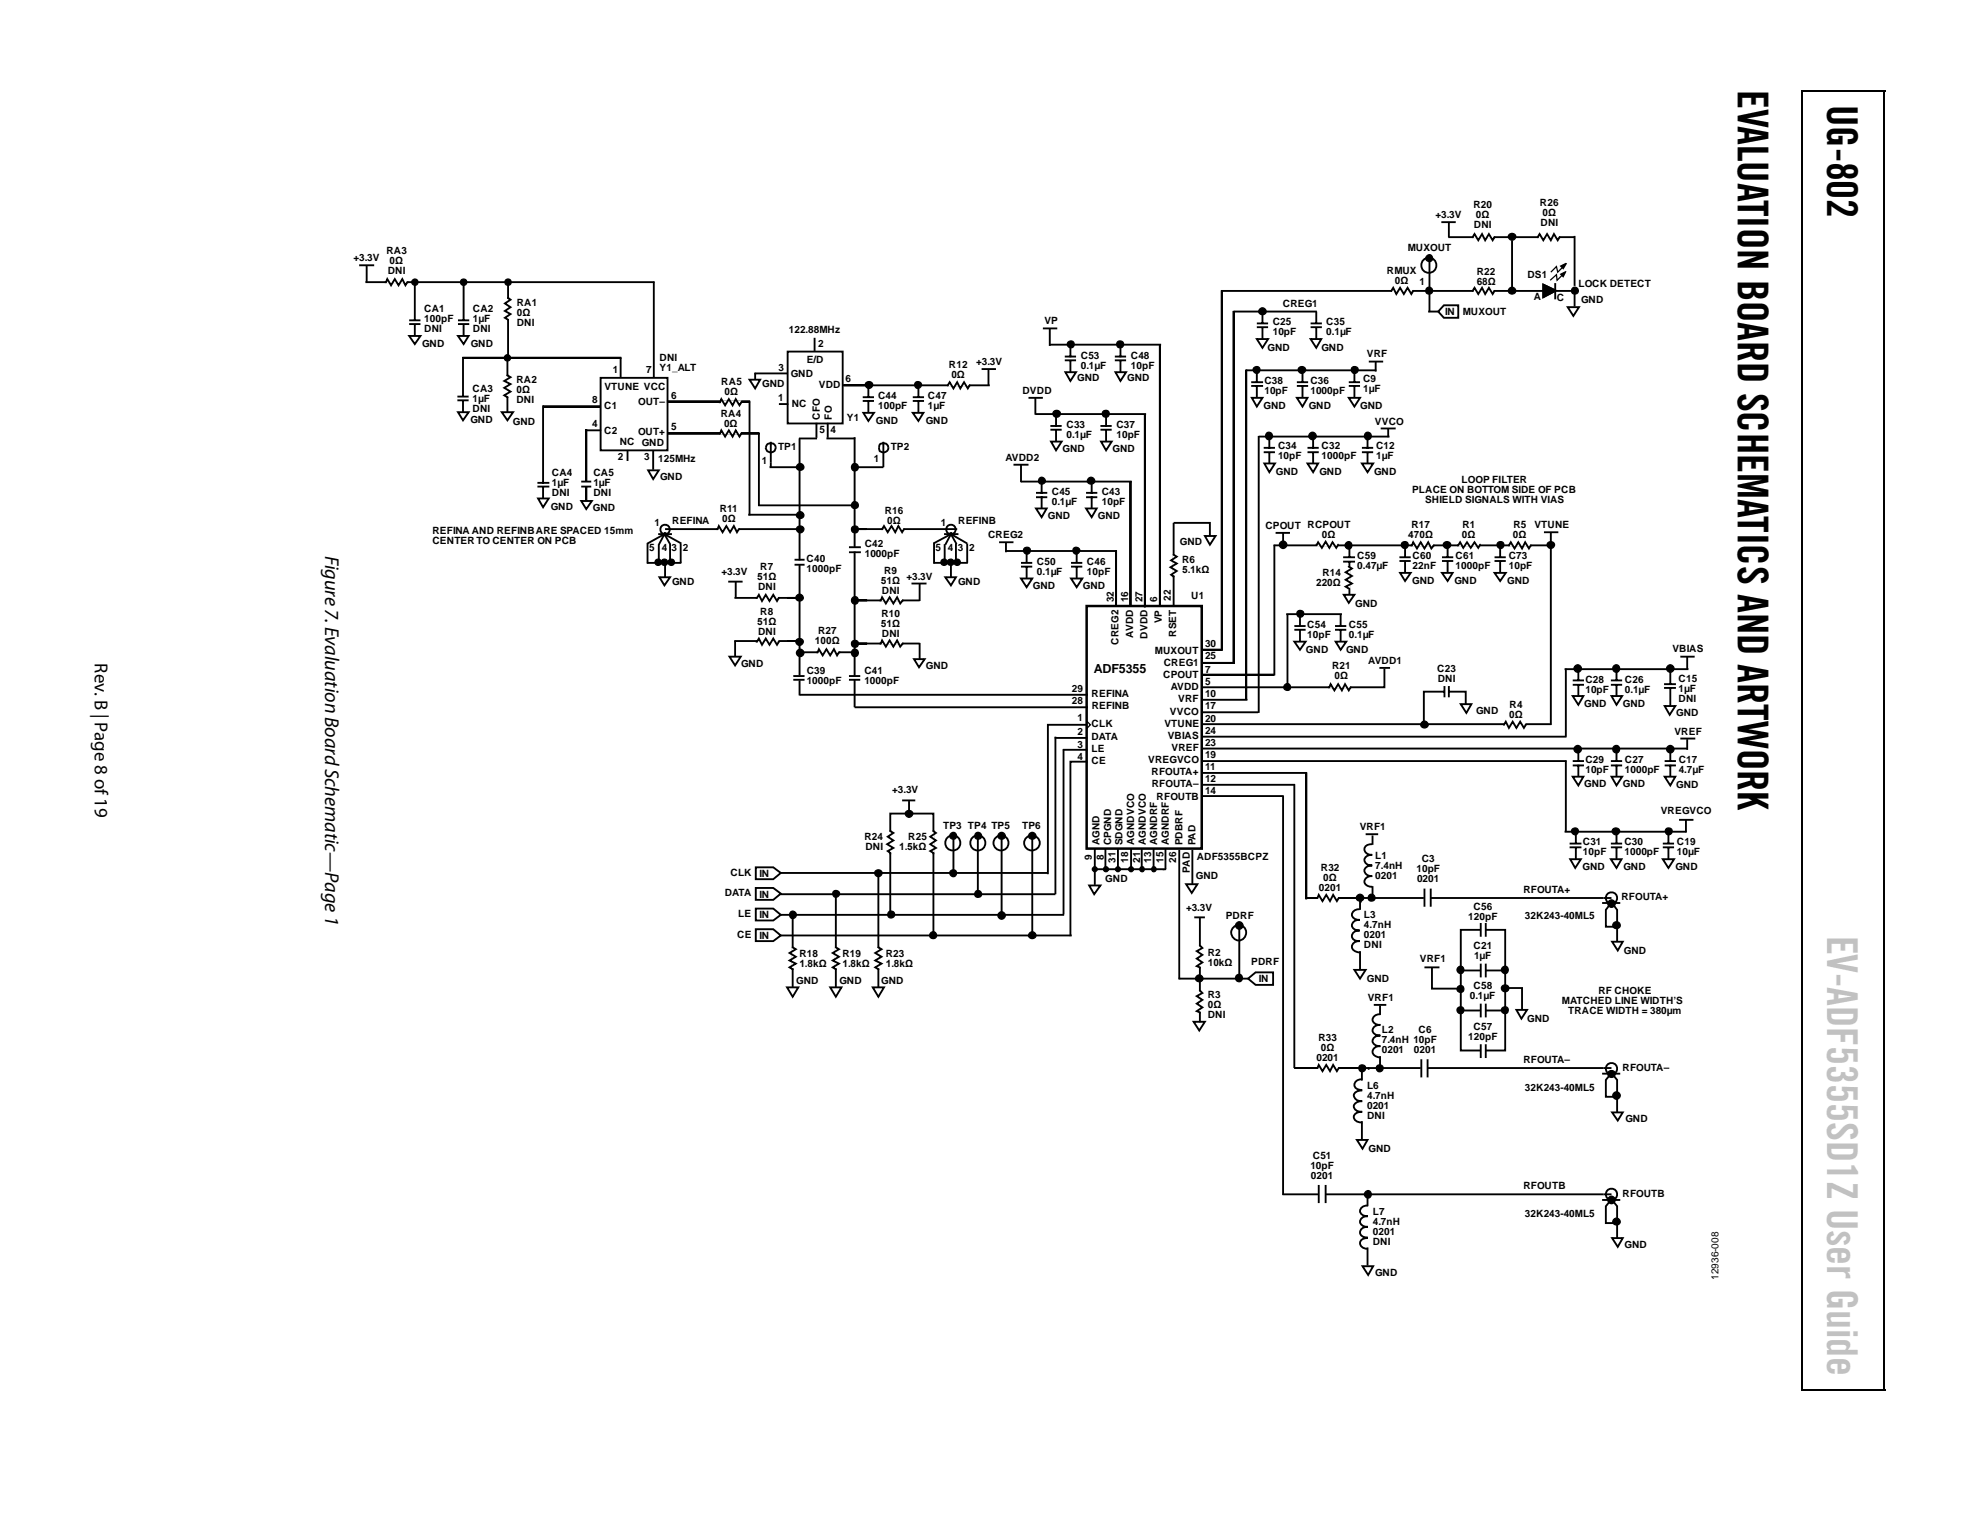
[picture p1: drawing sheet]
<svg xmlns="http://www.w3.org/2000/svg" width="279mm" height="216mm" viewBox="0 0 279 216" stroke-linecap="round" stroke-linejoin="round" font-family="sans-serif">
<defs><g id="words">
<g font-size="6">
<text x="245.8" y="12.7" transform="rotate(90 245.8 12.7)">EVALUATION BOARD SCHEMATICS AND ARTWORK</text>
<text x="258.5" y="14.9" transform="rotate(90 258.5 14.9)">UG-802</text>
</g>
<text font-size="6" fill="#c1c1c1" x="258.5" y="132.4" transform="rotate(90 258.5 132.4)">EV-ADF5355SD1Z User Guide</text>
<text font-size="2.8" x="46" y="78.6" transform="rotate(90 46 78.6)">Figure 7. Evaluation Board Schematic—Page 1</text>
<text font-size="2.7" x="13.4" y="93.9" transform="rotate(90 13.4 93.9)">Rev. B | Page 8 of19</text>
<text font-size="1.8" x="154.7" y="95.2">ADF5355</text>
<g font-size="1.4">
<text x="208.4" y="29.4">R20</text>
<text x="217.9" y="29.2">R26</text>
<text x="54.7" y="36">RA3</text>
<text x="199.1" y="35.6">MUXOUT</text>
<text x="203.1" y="30.9">+3.3V</text>
<text x="208.5" y="32.2">DNI</text>
<text x="208.8" y="30.8">0Ω</text>
<text x="217.9" y="32">DNI</text>
<text x="218.2" y="30.6">0Ω</text>
<text x="50" y="36.9">+3.3V</text>
<text x="54.9" y="38.8">DNI</text>
<text x="55.1" y="37.4">0Ω</text>
<text x="196.2" y="38.8">RMUX</text>
<text x="197.3" y="40.2">0Ω</text>
<text x="200.8" y="40.3">1</text>
<text x="208.9" y="38.9">R22</text>
<text x="208.9" y="40.3">68Ω</text>
<text x="216.1" y="39.4">DS1</text>
<text x="223.3" y="40.5">LOCK DETECT</text>
<text x="60" y="44.1">CA1</text>
<text x="60" y="45.6">100pF</text>
<text x="60" y="47">DNI</text>
<text x="66.9" y="44.1">CA2</text>
<text x="66.9" y="45.6">1µF</text>
<text x="66.9" y="47">DNI</text>
<text x="73.1" y="43.2">RA1</text>
<text x="73.1" y="44.7">0Ω</text>
<text x="73.1" y="46.1">DNI</text>
<text x="111.6" y="47.2">122.88MHz</text>
<text x="147.7" y="45.9">VP</text>
<text x="180.1" y="46">C25</text>
<text x="180.1" y="47.4">10pF</text>
<text x="181.5" y="43.4">CREG1</text>
<text x="187.6" y="46">C35</text>
<text x="187.6" y="47.4">0.1µF</text>
<text x="204.4" y="44.5">IN</text>
<text x="206.9" y="44.6">MUXOUT</text>
<text x="217" y="42.5">A</text>
<text x="220.2" y="42.5">C</text>
<text x="223.7" y="42.9">GND</text>
<text x="59.7" y="49.1">GND</text>
<text x="66.6" y="49.1">GND</text>
<text x="86.7" y="52.8">1</text>
<text x="91.4" y="52.7">7</text>
<text x="93.3" y="51">DNI</text>
<text x="93.3" y="52.5">Y1_ALT</text>
<text x="110.1" y="52.5">3</text>
<text x="111.9" y="53.3">GND</text>
<text x="114.1" y="51.4">E/D</text>
<text x="115.8" y="49">2</text>
<text x="134.2" y="52.1">R12</text>
<text x="134.6" y="53.5">0Ω</text>
<text x="138.1" y="51.7">+3.3V</text>
<text x="152.4" y="53.8">GND</text>
<text x="152.9" y="50.7">C53</text>
<text x="152.9" y="52.1">0.1µF</text>
<text x="159.5" y="53.8">GND</text>
<text x="160" y="50.7">C48</text>
<text x="160" y="52.1">10pF</text>
<text x="179.3" y="49.6">GND</text>
<text x="186.9" y="49.6">GND</text>
<text x="193.4" y="50.5">VRF</text>
<text x="66.6" y="59.8">GND</text>
<text x="66.9" y="55.5">CA3</text>
<text x="66.9" y="56.9">1µF</text>
<text x="66.9" y="58.3">DNI</text>
<text x="73.1" y="54.2">RA2</text>
<text x="73.1" y="55.6">0Ω</text>
<text x="73.1" y="57">DNI</text>
<text x="83.8" y="57.1">8</text>
<text x="85.5" y="57.8">C1</text>
<text x="85.5" y="55.1">VTUNE VCC</text>
<text x="90.3" y="57.3">OUT–</text>
<text x="94.9" y="56.4">6</text>
<text x="102" y="59">RA4</text>
<text x="102" y="54.5">RA5</text>
<text x="102.5" y="55.9">0Ω</text>
<text x="107.8" y="54.8">GND</text>
<text x="110.1" y="56.7">1</text>
<text x="112" y="57.5">NC</text>
<text x="115.8" y="54.9">VDD</text>
<text x="116" y="59.4" transform="rotate(-90 116 59.4)">CFO</text>
<text x="117.7" y="59.4" transform="rotate(-90 117.7 59.4)">FO</text>
<text x="119.6" y="54">6</text>
<text x="119.8" y="59.6">Y1</text>
<text x="123.9" y="60">GND</text>
<text x="124.2" y="56.5">C44</text>
<text x="124.2" y="57.9">100pF</text>
<text x="131" y="60">GND</text>
<text x="131.3" y="56.5">C47</text>
<text x="131.3" y="57.9">1µF</text>
<text x="144.6" y="55.7">DVDD</text>
<text x="178.8" y="57.9">GND</text>
<text x="178.9" y="54.3">C38</text>
<text x="178.9" y="55.8">10pF</text>
<text x="185.1" y="57.9">GND</text>
<text x="185.4" y="54.3">C36</text>
<text x="185.4" y="55.8">1000pF</text>
<text x="192.4" y="57.9">GND</text>
<text x="192.8" y="54.1">C9</text>
<text x="192.8" y="55.5">1µF</text>
<text x="72.6" y="60.1">GND</text>
<text x="83.8" y="60.5">4</text>
<text x="85.5" y="61.3">C2</text>
<text x="87.4" y="65.1">2</text>
<text x="87.7" y="63">NC</text>
<text x="90.3" y="61.6">OUT+</text>
<text x="90.8" y="63.1">GND</text>
<text x="91.1" y="65.1">3</text>
<text x="93.1" y="65.4">125MHz</text>
<text x="95" y="60.8">5</text>
<text x="102.4" y="60.4">0Ω</text>
<text x="107.8" y="65.7">1</text>
<text x="110.1" y="63.7">TP1</text>
<text x="115.9" y="61.3">5</text>
<text x="117.5" y="61.3">4</text>
<text x="123.6" y="65.3">1</text>
<text x="126" y="63.7">TP2</text>
<text x="142.2" y="65.2">AVDD2</text>
<text x="150.3" y="64">GND</text>
<text x="150.9" y="60.5">C33</text>
<text x="150.9" y="62">0.1µF</text>
<text x="157.4" y="64">GND</text>
<text x="157.9" y="60.5">C37</text>
<text x="157.9" y="62">10pF</text>
<text x="180.8" y="63.5">C34</text>
<text x="180.8" y="64.9">10pF</text>
<text x="187" y="63.5">C32</text>
<text x="187" y="64.9">1000pF</text>
<text x="194.5" y="60.1">VVCO</text>
<text x="194.7" y="63.5">C12</text>
<text x="194.7" y="64.9">1µF</text>
<text x="78.1" y="67.4">CA4</text>
<text x="78.1" y="68.8">1µF</text>
<text x="78.1" y="70.2">DNI</text>
<text x="83.9" y="67.4">CA5</text>
<text x="83.9" y="68.8">1µF</text>
<text x="83.9" y="70.2">DNI</text>
<text x="93.4" y="67.9">GND</text>
<text x="148.8" y="70">C45</text>
<text x="148.8" y="71.5">0.1µF</text>
<text x="155.9" y="70">C43</text>
<text x="155.9" y="71.5">10pF</text>
<text x="180.5" y="67.3">GND</text>
<text x="186.7" y="67.3">GND</text>
<text x="194.4" y="67.3">GND</text>
<text x="199.8" y="69.8">PLACE ON BOTTOM SIDE OF PCB</text>
<text x="201.6" y="71.2">SHIELD SIGNALS WITH VIAS</text>
<text x="206.8" y="68.4">LOOP FILTER</text>
<text x="61.2" y="77">CENTERTO CENTER ON PCB</text>
<text x="61.2" y="75.6">REFINA AND REFINBARE SPACED 15mm</text>
<text x="77.9" y="72.2">GND</text>
<text x="83.9" y="72.3">GND</text>
<text x="91.9" y="78">5</text>
<text x="92.6" y="74.4">1</text>
<text x="93.6" y="78">4</text>
<text x="95" y="78">3</text>
<text x="95.1" y="74.1">REFINA</text>
<text x="96.6" y="78">2</text>
<text x="101.9" y="72.4">R11</text>
<text x="102.2" y="73.8">0Ω</text>
<text x="122.3" y="77.4">C42</text>
<text x="125.2" y="72.7">R16</text>
<text x="125.5" y="74.1">0Ω</text>
<text x="132.3" y="78">5</text>
<text x="133.1" y="74.4">1</text>
<text x="134.1" y="78">4</text>
<text x="135.5" y="78">3</text>
<text x="135.6" y="74.1">REFINB</text>
<text x="137.1" y="78">2</text>
<text x="139.8" y="76.1">CREG2</text>
<text x="148.2" y="73.5">GND</text>
<text x="155.3" y="73.5">GND</text>
<text x="166.9" y="77.1">GND</text>
<text x="179" y="74.8">CPOUT RCPOUT</text>
<text x="187" y="76.1">0Ω</text>
<text x="199.2" y="76.1">470Ω</text>
<text x="199.7" y="74.7">R17</text>
<text x="206.8" y="76.1">0Ω</text>
<text x="206.9" y="74.7">R1</text>
<text x="214" y="76.1">0Ω</text>
<text x="214.1" y="74.7">R5</text>
<text x="217.1" y="74.7">VTUNE</text>
<text x="95.1" y="82.8">GND</text>
<text x="102.1" y="81.4">+3.3V</text>
<text x="107.1" y="82.1">51Ω</text>
<text x="107.2" y="83.5">DNI</text>
<text x="107.6" y="80.7">R7</text>
<text x="114.1" y="79.5">C40</text>
<text x="114.1" y="80.9">1000pF</text>
<text x="122.3" y="78.8">1000pF</text>
<text x="124.6" y="82.6">51Ω</text>
<text x="125.1" y="81.2">R9</text>
<text x="128.2" y="82">+3.3V</text>
<text x="135.5" y="82.8">GND</text>
<text x="146.1" y="83.3">GND</text>
<text x="146.7" y="79.9">C50</text>
<text x="146.7" y="81.3">0.1µF</text>
<text x="153.2" y="83.3">GND</text>
<text x="153.8" y="79.9">C46</text>
<text x="153.8" y="81.3">10pF</text>
<text x="167.2" y="79.7">R6</text>
<text x="167.2" y="81.1">5.1kΩ</text>
<text x="186.2" y="82.9">220Ω</text>
<text x="187.1" y="81.5">R14</text>
<text x="192" y="79.2">C59</text>
<text x="192" y="80.6">0.47µF</text>
<text x="199.8" y="82.6">GND</text>
<text x="199.8" y="79.1">C60</text>
<text x="199.8" y="80.5">22nF</text>
<text x="205.8" y="82.6">GND</text>
<text x="205.9" y="79.1">C61</text>
<text x="205.9" y="80.5">1000pF</text>
<text x="213.2" y="82.6">GND</text>
<text x="213.4" y="79.1">C73</text>
<text x="213.4" y="80.5">10pF</text>
<text x="107.1" y="88.4">51Ω</text>
<text x="107.2" y="89.8">DNI</text>
<text x="107.6" y="87">R8</text>
<text x="115.7" y="89.8">R27</text>
<text x="124.6" y="88.8">51Ω</text>
<text x="124.7" y="87.3">R10</text>
<text x="124.8" y="84">DNI</text>
<text x="157.6" y="85.2" transform="rotate(-90 157.6 85.2)">32</text>
<text x="159.6" y="85.2" transform="rotate(-90 159.6 85.2)">16</text>
<text x="161.7" y="85.2" transform="rotate(-90 161.7 85.2)">27</text>
<text x="163.7" y="85.2" transform="rotate(-90 163.7 85.2)">6</text>
<text x="164.4" y="88.2" transform="rotate(-90 164.4 88.2)">VP</text>
<text x="165.6" y="85" transform="rotate(-90 165.6 85)">22</text>
<text x="168.5" y="84.7">U1</text>
<text x="184.9" y="88.8">C54</text>
<text x="190.8" y="88.8">C55</text>
<text x="191.7" y="85.9">GND</text>
<text x="104.8" y="94.4">GND</text>
<text x="114.1" y="95.4">C39</text>
<text x="115.3" y="91.2">100Ω</text>
<text x="122.3" y="95.4">C41</text>
<text x="124.8" y="90.2">DNI</text>
<text x="131" y="94.6">GND</text>
<text x="158.3" y="91.2" transform="rotate(-90 158.3 91.2)">CREG2</text>
<text x="160.3" y="90.2" transform="rotate(-90 160.3 90.2)">AVDD</text>
<text x="162.3" y="90.3" transform="rotate(-90 162.3 90.3)">DVDD</text>
<text x="163.4" y="92.5">MUXOUT</text>
<text x="164.6" y="95.9">CPOUT</text>
<text x="164.6" y="94.2">CREG1</text>
<text x="166.4" y="90.1" transform="rotate(-90 166.4 90.1)">RSET</text>
<text x="170.5" y="93.3">25</text>
<text x="170.5" y="95.2">7</text>
<text x="170.5" y="91.5">30</text>
<text x="184.8" y="92.4">GND</text>
<text x="184.9" y="90.2">10pF</text>
<text x="188.4" y="94.6">R21</text>
<text x="190.4" y="92.4">GND</text>
<text x="190.8" y="90.2">0.1µF</text>
<text x="193.6" y="94">AVDD1</text>
<text x="203.3" y="95.1">C23</text>
<text x="236.6" y="92.3">VBIAS</text>
<text x="114.1" y="96.8">1000pF</text>
<text x="122.3" y="96.8">1000pF</text>
<text x="151.6" y="99.6">28</text>
<text x="151.6" y="97.8">29</text>
<text x="154.4" y="98.6">REFINA</text>
<text x="154.4" y="100.4">REFINB</text>
<text x="165.5" y="101.1">VVCO</text>
<text x="165.6" y="97.7">AVDD</text>
<text x="166.7" y="99.4">VRF</text>
<text x="170.5" y="96.9">5</text>
<text x="170.5" y="100.4">17</text>
<text x="170.5" y="98.7">10</text>
<text x="188.8" y="96">0Ω</text>
<text x="203.4" y="96.5">DNI</text>
<text x="208.8" y="101.1">GND</text>
<text x="213.5" y="101.6">0Ω</text>
<text x="213.6" y="100.2">R4</text>
<text x="224.1" y="100">GND</text>
<text x="224.3" y="96.6">C28</text>
<text x="224.3" y="98">10pF</text>
<text x="229.6" y="100">GND</text>
<text x="229.9" y="96.6">C26</text>
<text x="229.9" y="98">0.1µF</text>
<text x="237.1" y="101.4">GND</text>
<text x="237.5" y="96.5">C15</text>
<text x="237.5" y="97.9">1µF</text>
<text x="237.5" y="99.3">DNI</text>
<text x="152.4" y="105.8">3</text>
<text x="152.4" y="104">2</text>
<text x="152.4" y="102">1</text>
<text x="152.4" y="107.5">4</text>
<text x="154.4" y="102.9">CLK</text>
<text x="154.4" y="106.5">LE</text>
<text x="154.4" y="104.7">DATA</text>
<text x="162.4" y="108">VREGVCO</text>
<text x="164.7" y="102.8">VTUNE</text>
<text x="165.2" y="104.5">VBIAS</text>
<text x="165.7" y="106.3">VREF</text>
<text x="170.5" y="102.2">20</text>
<text x="170.5" y="107.3">19</text>
<text x="170.5" y="105.6">23</text>
<text x="170.5" y="103.8">24</text>
<text x="224.3" y="108">C29</text>
<text x="229.9" y="108">C27</text>
<text x="236.9" y="103.9">VREF</text>
<text x="237.5" y="108">C17</text>
<text x="126.2" y="112.2">+3.3V</text>
<text x="154.4" y="108.1">CE</text>
<text x="162.9" y="109.7">RFOUTA+</text>
<text x="162.9" y="111.4">RFOUTA–</text>
<text x="163.6" y="113.1">RFOUTB</text>
<text x="170.5" y="108.9">11</text>
<text x="170.5" y="112.3">14</text>
<text x="170.5" y="110.6">12</text>
<text x="224.1" y="111.4">GND</text>
<text x="224.3" y="109.4">10pF</text>
<text x="229.6" y="111.4">GND</text>
<text x="229.9" y="109.4">1000pF</text>
<text x="237.1" y="111.4">GND</text>
<text x="237.5" y="109.4">4.7µF</text>
<text x="122.3" y="118.9">R24</text>
<text x="128.5" y="118.8">R25</text>
<text x="133.4" y="117.3">TP3 TP4 TP5</text>
<text x="144.6" y="117.3">TP6</text>
<text x="155.5" y="119.6" transform="rotate(-90 155.5 119.6)">AGND</text>
<text x="157.2" y="119.6" transform="rotate(-90 157.2 119.6)">CPGND</text>
<text x="158.8" y="119.6" transform="rotate(-90 158.8 119.6)">SDGND</text>
<text x="160.4" y="119.6" transform="rotate(-90 160.4 119.6)">AGNDVCO</text>
<text x="162.1" y="119.6" transform="rotate(-90 162.1 119.6)">AGNDVCO</text>
<text x="163.7" y="119.6" transform="rotate(-90 163.7 119.6)">AGNDRF</text>
<text x="165.3" y="119.6" transform="rotate(-90 165.3 119.6)">AGNDRF</text>
<text x="167.3" y="119.6" transform="rotate(-90 167.3 119.6)">PDBRF</text>
<text x="169.1" y="119.6" transform="rotate(-90 169.1 119.6)">PAD</text>
<text x="192.3" y="117.5">VRF1</text>
<text x="223.9" y="119.6">C31</text>
<text x="229.8" y="119.6">C30</text>
<text x="234.9" y="115.1">VREGVCO</text>
<text x="237.2" y="119.6">C19</text>
<text x="103.3" y="123.9">CLK</text>
<text x="107.4" y="124.1">IN</text>
<text x="122.4" y="120.3">DNI</text>
<text x="127.2" y="120.2">1.5kΩ</text>
<text x="154.4" y="121.6" transform="rotate(-90 154.4 121.6)">9</text>
<text x="156.1" y="121.6" transform="rotate(-90 156.1 121.6)">8</text>
<text x="156.4" y="124.8">GND</text>
<text x="157.8" y="122.1" transform="rotate(-90 157.8 122.1)">31</text>
<text x="159.6" y="122.1" transform="rotate(-90 159.6 122.1)">18</text>
<text x="161.3" y="122.1" transform="rotate(-90 161.3 122.1)">21</text>
<text x="162.9" y="122.1" transform="rotate(-90 162.9 122.1)">13</text>
<text x="164.6" y="122.1" transform="rotate(-90 164.6 122.1)">15</text>
<text x="166.4" y="122.1" transform="rotate(-90 166.4 122.1)">26</text>
<text x="168.3" y="123.5" transform="rotate(-90 168.3 123.5)">PAD</text>
<text x="169.2" y="124.3">GND</text>
<text x="169.3" y="121.6">ADF5355BCPZ</text>
<text x="186.9" y="123.2">R32</text>
<text x="187.2" y="124.6">0Ω</text>
<text x="194.6" y="121.6">L1</text>
<text x="194.6" y="123">7.4nH</text>
<text x="194.6" y="124.4">0201</text>
<text x="200.4" y="123.4">10pF</text>
<text x="200.5" y="124.8">0201</text>
<text x="201.1" y="122">C3</text>
<text x="223.9" y="123.1">GND</text>
<text x="223.9" y="121">10pF</text>
<text x="229.7" y="123.1">GND</text>
<text x="229.8" y="121">1000pF</text>
<text x="237" y="123.1">GND</text>
<text x="237.2" y="121">10µF</text>
<text x="102.6" y="126.8">DATA</text>
<text x="104.4" y="129.7">LE</text>
<text x="107.4" y="127">IN</text>
<text x="107.4" y="129.9">IN</text>
<text x="167.8" y="128.9">+3.3V</text>
<text x="173.4" y="130">PDRF</text>
<text x="186.6" y="126">0201</text>
<text x="193" y="129.9">L3</text>
<text x="193" y="131.3">4.7nH</text>
<text x="207.7" y="130.1">120pF</text>
<text x="208.5" y="128.7">C56</text>
<text x="215.5" y="126.4">RFOUTA+</text>
<text x="215.7" y="130">32K243-40ML5</text>
<text x="229.4" y="127.4">RFOUTA+</text>
<text x="104.3" y="132.7">CE</text>
<text x="107.4" y="132.9">IN</text>
<text x="113.1" y="135.4">R18</text>
<text x="113.1" y="136.9">1.8kΩ</text>
<text x="119.2" y="135.4">R19</text>
<text x="119.2" y="136.9">1.8kΩ</text>
<text x="125.3" y="135.4">R23</text>
<text x="125.3" y="136.9">1.8kΩ</text>
<text x="170.9" y="135.2">R2</text>
<text x="170.9" y="136.6">10kΩ</text>
<text x="177" y="136.6">PDRF</text>
<text x="193" y="132.8">0201</text>
<text x="193" y="134.2">DNI</text>
<text x="200.9" y="136.1">VRF1</text>
<text x="208.5" y="134.3">C21</text>
<text x="208.5" y="135.7">1µF</text>
<text x="229.7" y="135">GND</text>
<text x="112.6" y="139.2">GND</text>
<text x="118.7" y="139.2">GND</text>
<text x="124.7" y="139.2">GND</text>
<text x="170.9" y="141.3">R3</text>
<text x="170.9" y="142.7">0Ω</text>
<text x="178.1" y="139">IN</text>
<text x="193.4" y="138.9">GND</text>
<text x="193.5" y="141.6">VRF1</text>
<text x="207.9" y="141.3">0.1µF</text>
<text x="208.5" y="139.9">C58</text>
<text x="220.9" y="142.1">MATCHED LINE WIDTH’S</text>
<text x="221.8" y="143.5">TRACE WIDTH = 380µm</text>
<text x="226.1" y="140.7">RF CHOKE</text>
<text x="170.9" y="144.1">DNI</text>
<text x="186.5" y="147.3">R33</text>
<text x="186.8" y="148.7">0Ω</text>
<text x="195.5" y="146.1">L2</text>
<text x="195.5" y="147.5">7.4nH 10pF</text>
<text x="195.5" y="148.9">0201</text>
<text x="200" y="149">0201</text>
<text x="200.7" y="146.2">C6</text>
<text x="207.7" y="147.1">120pF</text>
<text x="208.5" y="145.7">C57</text>
<text x="216.1" y="144.6">GND</text>
<text x="186.2" y="150.1">0201</text>
<text x="193.4" y="154">L6</text>
<text x="193.4" y="155.4">4.7nH</text>
<text x="215.5" y="150.4">RFOUTA–</text>
<text x="215.7" y="154.3">32K243-40ML5</text>
<text x="229.5" y="151.5">RFOUTA–</text>
<text x="193.4" y="156.9">0201</text>
<text x="193.4" y="158.3">DNI</text>
<text x="229.9" y="158.7">GND</text>
<text x="185.4" y="165.4">10pF</text>
<text x="185.4" y="166.8">0201</text>
<text x="185.7" y="164">C51</text>
<text x="193.6" y="163">GND</text>
<text x="194.2" y="171.9">L7</text>
<text x="194.2" y="173.3">4.7nH</text>
<text x="215.5" y="168.3">RFOUTB</text>
<text x="215.7" y="172.1">32K243-40ML5</text>
<text x="229.5" y="169.3">RFOUTB</text>
<text x="194.2" y="174.7">0201</text>
<text x="194.2" y="176.1">DNI</text>
<text x="229.8" y="176.6">GND</text>
<text x="194.5" y="180.5">GND</text>
<text x="243.1" y="181.1" transform="rotate(-90 243.1 181.1)">12936-008</text>
</g>
</g></defs>
<g fill="#000">
<path d="M254.8 12.7h.2v.3h-.2zM265.7 12.7h1v.3h-1zM266.4 12.7h.3v.3h-.3zM71.7 50.6l.1-.1 .1 .2-.1 .1zM109 62.6v.1zM113 66l.1-.1 .1 .2-.1 .1zM113 72.8l.1-.1 .1 .2-.1 .1zM113 74.8h.1l.1 .2h-.1zM120.8 66l.1-.1 .1 .2-.1 .1zM120.8 71.5l.1-.1 .1 .1-.1 .1zM120.8 74.8h.1l.1 .2h-.1zM125 62.6v.1z"/>
<path d="M254.8 126.2h.2v.3h-.2zM266.4 126.5h.3v.2h-.3zM254.8 196.6h.2v.2h-.2zM265.7 196.6h1v.2h-1zM266.4 196.6h.3v.2h-.3z"/>
</g>
<path d="M254.9 13v183.6M255 12.8h10.7M266.6 13v113.5M266.6 126.7v69.9M255 196.7h10.7" fill="none" stroke="#000" stroke-width=".25"/>
<g fill="none" stroke="#000" stroke-width=".27">
<path d="M51.7 39.9h40.9zM71.9 39.7v10.9zM92.5 39.8v13.6zM65.4 50.6h22.5zM71.8 50.6v7.7zM76.8 57.5h8.2zM87.8 50.6v2.9zM94.4 56.8h11.7zM106 56.8v16.1zM106.7 52.8h4.7zM106.8 52.7v1zM110.2 57.2h1.3z"/>
<path d="M115.2 47.8v1.8zM115.5 59.8v2.1zM117.1 59.8v2.1zM162 58.6v27.3zM82.2 68.8h1.4zM82.2 68.1h1.4zM82.8 60.9h2.3zM82.9 68.8v2zM82.9 60.7v7.4zM88.8 63.8v1.4zM92.4 63.8v2.7zM94.1 74.9h19z"/>
<path d="M94.4 61.3h13zM105.9 72.8h7.2zM107.3 71.5h13.6zM107.4 61.3v10.3zM108.5 62.9a.7 .7 0 0 1 1.1 0 .7 .7 0 0 1-.2 1.1 .7 .7 0 0 1-1-.4l-.1-.2zM108.9 66.1h4.2zM109 65.4v.7zM109 62.7v2.7zM112.4 79.9h1.4zM112.4 79.2h1.4zM113 62h2.6zM113.1 62v4.1z"/>
<path d="M113.1 66.1v13.2zM113.1 79.8v15.8zM116.9 62h4.1zM120.1 78.1h1.7zM120.1 77.4h1.7zM120.9 78v17.6zM120.9 66.1h4.1zM120.9 61.9v15.6zM122.6 74.9h-1.7h14.5M124.4 62.9a.7 .7 0 0 1 1.1 0 .7 .7 0 0 1 0 1 .7 .7 0 0 1-1.1-.1v-.4zM125 62.7v3.4zM132.1 76.9l2.4-1.3z"/>
<path d="M132.1 79.6h4.8zM132.1 76.8v2.9zM133.6 75.6h2zM133.6 77v2.6zM134.4 75.5l.1-.1 .1 .3h-.1zM134.5 75.6l-.8 1.5zM134.5 75.6l2.3 1.3zM134.5 75.6l.8 1.4zM134.5 79.5v2.2zM135.2 76.9v2.7zM136.8 76.9v2.7zM157.9 77.9v7.8z"/>
<path d="M159.9 68v17.8zM166 74v11.8zM180.3 77.1v18.5zM113.1 96.3v2.1zM113.1 98.3h40.8zM113.4 92.3h7.7zM120.9 96.2v3.9zM170.1 93.8h4.6zM170.1 91.9h2.8zM170.1 99h6.4zM170.1 95.5h10.2zM120.9 100.1h33z"/>
<path d="M127.6 113.2h1.9zM128.6 113.3v1.8zM170 112.6h11.6zM170 109.4h14.9zM170.1 100.8h7.9zM170.2 111h13zM109.9 126.5h39.4zM109.9 129.4h40.6zM110 123.5h38.2zM110 132.4h41.6zM112.1 129.4v10.4M118.2 126.9v12.9"/>
<path d="M124.3 123.8v16M125.9 129.4v-14.3h6.2v17.2M206.7 131.6h6.2v17h-6.2zM206.7 137.3h6.1M206.7 143h6.1"/>
<circle cx="134.5" cy="74.9" r=".67"/>
</g>
<path d="M71.7 50.6l.1-.1 .1 .2-.1 .1zM109 62.7v.3zM109 62.6v.1zM113 66l.1-.1 .1 .2-.1 .1zM113 72.8l.1-.1 .1 .2-.1 .1zM113 74.8h.1l.1 .2h-.1zM120.8 66l.1-.1 .1 .2-.1 .1zM120.8 71.5l.1-.1 .1 .1-.1 .1zM120.8 74.8h.1l.1 .2h-.1zM125 62.7v.3zM125 62.6v.1zM166 80.2v1.3z" fill="none" stroke="#000" stroke-width=".18"/>
<path d="M111.3 139.7h1.6l-.8 1.3z" fill="#fff"/>
<path d="M111.3 139.7h1.6l-.8 1.3z" fill="none" stroke="#000" stroke-width=".27"/>
<g fill="#000">
<circle cx="128.6" cy="115.1" r=".51"/>
<circle cx="112.2" cy="129.4" r=".52"/>
<circle cx="118.3" cy="126.5" r=".5"/>
<circle cx="124.3" cy="123.5" r=".51"/>
<circle cx="126.1" cy="129.4" r=".5"/>
<circle cx="132" cy="132.3" r=".49"/>
<circle cx="146.1" cy="132.3" r=".51"/>
</g>
<g fill="none" stroke="#000" stroke-width=".18">
<circle cx="128.6" cy="115.1" r=".51"/>
<circle cx="112.2" cy="129.4" r=".52"/>
<circle cx="118.3" cy="126.5" r=".5"/>
<circle cx="124.3" cy="123.5" r=".51"/>
<circle cx="126.1" cy="129.4" r=".5"/>
<circle cx="132" cy="132.3" r=".49"/>
<circle cx="146.1" cy="132.3" r=".51"/>
</g>
<circle cx="146" cy="119.3" r="1.09" fill="#fff"/>
<g fill="none" stroke="#000" stroke-width=".27">
<path d="M146 118.1v14.3"/>
<circle cx="146" cy="119.3" r="1.09"/>
</g>
<circle cx="141.6" cy="119.3" r="1.06" fill="#fff"/>
<g fill="none" stroke="#000" stroke-width=".27">
<path d="M141.7 118.1v11.4"/>
<circle cx="141.6" cy="119.3" r="1.06"/>
</g>
<circle cx="138.3" cy="119.3" r="1.07" fill="#fff"/>
<g fill="none" stroke="#000" stroke-width=".27">
<path d="M138.3 118.1v8.3"/>
<circle cx="138.3" cy="119.3" r="1.07"/>
</g>
<circle cx="134.8" cy="119.3" r="1.07" fill="#fff"/>
<g fill="none" stroke="#000" stroke-width=".27">
<path d="M134.9 118.1v5.3"/>
<circle cx="134.8" cy="119.3" r="1.07"/>
</g>
<g fill="#000">
<circle cx="134.8" cy="118.3" r=".48"/>
<circle cx="138.4" cy="118.3" r=".5"/>
<circle cx="141.7" cy="118.3" r=".51"/>
<circle cx="146.1" cy="118.3" r=".51"/>
<circle cx="134.8" cy="123.5" r=".48"/>
<circle cx="138.4" cy="126.5" r=".5"/>
<circle cx="141.7" cy="129.5" r=".52"/>
</g>
<g fill="none" stroke="#000" stroke-width=".18">
<circle cx="134.8" cy="118.3" r=".48"/>
<circle cx="138.4" cy="118.3" r=".5"/>
<circle cx="141.7" cy="118.3" r=".51"/>
<circle cx="146.1" cy="118.3" r=".51"/>
<circle cx="134.8" cy="123.5" r=".48"/>
<circle cx="138.4" cy="126.5" r=".5"/>
<circle cx="141.7" cy="129.5" r=".52"/>
</g>
<path d="M131.8 117.6l.4 .2v2.9l-.4-.2z" fill="#fff"/>
<path d="M132 117.5l.4 .3-.8 .6 .8 .5-.8 .5 .8 .6-.8 .4 .4 .3v.2" fill="none" stroke="#000" stroke-width=".27"/>
<path d="M125.8 117.6l.4 .2v2.9l-.4-.2z" fill="#fff"/>
<path d="M125.9 117.5l.5 .3-.8 .6 .8 .5-.9 .5 .9 .6-.8 .4 .3 .3v.2" fill="none" stroke="#000" stroke-width=".27"/>
<path d="M112 134l.4 .3v2.7h-.4z" fill="#fff"/>
<path d="M112.1 133.9l.5 .4-.9 .5 .9 .6-.9 .5 .9 .4-.9 .6 .4 .3" fill="none" stroke="#000" stroke-width=".27"/>
<path d="M118.1 134l.4 .3v2.7h-.4z" fill="#fff"/>
<path d="M118.2 133.9l.5 .4-.9 .5 .9 .6-.9 .5 .9 .4-.9 .6 .4 .3" fill="none" stroke="#000" stroke-width=".27"/>
<path d="M124 134l.5 .3v2.7h-.5z" fill="#fff"/>
<path d="M124.3 133.9l.4 .4-.9 .5 .9 .6-.9 .5 .9 .4-.9 .6 .5 .3" fill="none" stroke="#000" stroke-width=".27"/>
<path d="M117.4 139.7h1.6l-.8 1.3z" fill="#fff"/>
<path d="M117.4 139.7h1.6l-.8 1.3z" fill="none" stroke="#000" stroke-width=".27"/>
<path d="M123.5 139.7h1.6l-.8 1.3z" fill="#fff"/>
<path d="M123.5 139.7h1.6l-.8 1.3z" fill="none" stroke="#000" stroke-width=".27"/>
<path d="M106.9 131.5h2.5l1.1 .9-1.1 .7h-2.5z" fill-rule="evenodd" fill="#fff"/>
<path d="M106.9 131.5h2.5l1.1 .9-1.1 .7h-2.5z" fill="none" stroke="#000" stroke-width=".27"/>
<path d="M106.9 128.5h2.5l1.1 .9-1.1 .8h-2.5z" fill-rule="evenodd" fill="#fff"/>
<path d="M106.9 128.5h2.5l1.1 .9-1.1 .8h-2.5z" fill="none" stroke="#000" stroke-width=".27"/>
<path d="M106.9 125.6h2.5l1.1 .8-1.1 .9h-2.5z" fill-rule="evenodd" fill="#fff"/>
<path d="M106.9 125.6h2.5l1.1 .8-1.1 .9h-2.5z" fill="none" stroke="#000" stroke-width=".27"/>
<path d="M106.9 122.7h2.5l1.1 .8-1.1 .9h-2.5z" fill-rule="evenodd" fill="#fff"/>
<path d="M106.9 122.7h2.5l1.1 .8-1.1 .9h-2.5z" fill="none" stroke="#000" stroke-width=".27"/>
<path d="M176.6 138.5l1-.9h2.5v1.7h-2.5z" fill-rule="evenodd" fill="#fff"/>
<g fill="none" stroke="#000" stroke-width=".27">
<path d="M203.9 31.4h2zM204.9 33.6h17.9M205 31.4v2.2zM213.9 34.1v7.1zM222.8 33.4v7.1zM147.5 46.5h2.1zM148.5 46.5v2.4zM164.1 48.7v37zM172.8 41.2h49.9zM172.8 41.1v50.9zM174.5 44v49.7zM174.5 44.1h11.8z"/>
<path d="M176.3 52.3v46.7zM222.8 41.1v2.3zM178.1 61.7v39.2zM149.2 104.4h4.6M149.3 104.2v22.3M150.4 106.1h3.4M150.5 106v23.3M153.7 102.5h-5.5v21.2M153.8 107.8h-2.4v24.6M176.6 138.5l1-.9h2.5v1.7h-2.5z"/>
</g>
<path d="M213.8 41.1l.1-.1 .1 .2h-.1zM222.6 41.1l.2-.1v.2z" fill="#000"/>
<path d="M213.8 41.1l.1-.1 .1 .2h-.1zM222.6 41.1l.2-.1v.2z" fill="none" stroke="#000" stroke-width=".14"/>
<circle cx="202.1" cy="37.5" r="1.07" fill="#fff"/>
<g fill="none" stroke="#000" stroke-width=".27">
<path d="M202.2 36.4v7.8"/>
<circle cx="202.1" cy="37.5" r="1.07"/>
</g>
<circle cx="202.2" cy="36.5" r=".48" fill="#000"/>
<circle cx="202.2" cy="36.5" r=".48" fill="none" stroke="#000" stroke-width=".18"/>
<path d="M221.8 43.5h1.6l-.8 1.2z" fill="#fff"/>
<path d="M221.8 43.5h1.6l-.8 1.2z" fill="none" stroke="#000" stroke-width=".27"/>
<path d="M204.3 43.2h2v1.8h-2l-.8-.9z" fill-rule="evenodd" fill="#fff"/>
<path d="M204.3 43.2h2v1.8h-2l-.8-.9zM218.3 40.3l1.7 .8v.1l-1.7 .8zM220 40.2v2" fill="none" stroke="#000" stroke-width=".27"/>
<g fill="#000">
<path d="M220.6 38.8l.9-.5 .1 .1-.4 .9zM220.6 37.6l.9-.4 .2 .1-.5 .9z"/>
<circle cx="213.9" cy="33.5" r=".51"/>
<circle cx="158.5" cy="48.7" r=".5"/>
<circle cx="177.8" cy="52.3" r=".48"/>
<circle cx="178.6" cy="44" r=".51"/>
<circle cx="184.2" cy="52.3" r=".51"/>
<circle cx="191.6" cy="52.3" r=".5"/>
<circle cx="202.2" cy="41.1" r=".5"/>
<circle cx="213.9" cy="41.1" r=".51"/>
<circle cx="222.8" cy="41.1" r=".5"/>
<circle cx="179.5" cy="61.7" r=".52"/>
<circle cx="185.7" cy="61.7" r=".52"/>
<circle cx="193.5" cy="61.7" r=".52"/>
</g>
<g fill="none" stroke="#000" stroke-width=".18">
<path d="M221 38.9l-.7 .8-.1-.8-.9 .8M221.1 37.8l-.7 .7-.2-.8-.8 .8"/>
<circle cx="213.9" cy="33.5" r=".51"/>
<circle cx="158.5" cy="48.7" r=".5"/>
<circle cx="177.8" cy="52.3" r=".48"/>
<circle cx="178.6" cy="44" r=".51"/>
<circle cx="184.2" cy="52.3" r=".51"/>
<circle cx="191.6" cy="52.3" r=".5"/>
<circle cx="202.2" cy="41.1" r=".5"/>
<circle cx="213.9" cy="41.1" r=".51"/>
<circle cx="222.8" cy="41.1" r=".5"/>
<circle cx="179.5" cy="61.7" r=".52"/>
<circle cx="185.7" cy="61.7" r=".52"/>
<circle cx="193.5" cy="61.7" r=".52"/>
</g>
<path d="M218.3 40.3l1.7 .8v.1l-1.7 .8z" fill-rule="evenodd" fill="#000"/>
<path d="M217.8 33.3h2.8l-.1 .4h-2.9z" fill="#fff"/>
<path d="M217.4 33.6l.4-.5 .5 .9 .6-.9 .5 .9 .4-.9 .6 .9 .3-.4" fill="none" stroke="#000" stroke-width=".27"/>
<path d="M208.6 33.3h2.8l-.2 .4h-2.8z" fill="#fff"/>
<path d="M208.2 33.6l.4-.5 .5 .9 .6-.9 .4 .9 .5-.9 .6 .9 .3-.4" fill="none" stroke="#000" stroke-width=".27"/>
<path d="M208.6 40.9h2.8l-.2 .4h-2.8z" fill="#fff"/>
<path d="M208.2 41.2l.4-.5 .5 .9 .6-.9 .4 .9 .5-.9 .6 .9 .3-.4" fill="none" stroke="#000" stroke-width=".27"/>
<path d="M197 40.9h2.9l-.2 .4h-2.8z" fill="#fff"/>
<path d="M196.7 41.2l.4-.5 .4 .9 .6-.9 .5 .9 .5-.9 .6 .9 .3-.4" fill="none" stroke="#000" stroke-width=".27"/>
<path d="M202 44.1h1.6z" fill="#fff"/>
<path d="M185.4 46.3h1.6M185.4 45.8h1.6M186.2 44.1v1.7M186.2 46.3v1.7M202 44.1h1.6" fill="none" stroke="#000" stroke-width=".27"/>
<path d="M185.4 48h1.5l-.7 1.2z" fill="#fff"/>
<path d="M177.8 46.3h1.6M177.8 45.8h1.6M178.6 44.1v1.7M178.6 46.3v1.7M185.4 48h1.5l-.7 1.2z" fill="none" stroke="#000" stroke-width=".27"/>
<path d="M177.8 48h1.6l-.8 1.2z" fill="#fff"/>
<path d="M157.7 51h1.6M157.7 50.4h1.6M158.5 48.9v1.6M158.5 51v1.7M177.8 48h1.6l-.8 1.2z" fill="none" stroke="#000" stroke-width=".27"/>
<path d="M157.8 52.7h1.5l-.8 1.2z" fill="#fff"/>
<path d="M157.8 52.7h1.5l-.8 1.2zM190.8 54.6h1.6M190.8 54.1h1.6M191.6 52.5v1.6M191.6 54.6v1.7" fill="none" stroke="#000" stroke-width=".27"/>
<path d="M190.8 56.3h1.6l-.8 1.2z" fill="#fff"/>
<path d="M183.5 54.6h1.6M183.5 54.1h1.6M184.3 52.5v1.6M184.3 54.6v1.7M190.8 56.3h1.6l-.8 1.2z" fill="none" stroke="#000" stroke-width=".27"/>
<path d="M183.5 56.3h1.5l-.7 1.2z" fill="#fff"/>
<path d="M177 54.6h1.7M177 54.1h1.7M177.8 52.5v1.6M177.8 54.6v1.7M183.5 56.3h1.5l-.7 1.2z" fill="none" stroke="#000" stroke-width=".27"/>
<path d="M177.1 56.3h1.5l-.8 1.2z" fill="#fff"/>
<path d="M177.1 56.3h1.5l-.8 1.2zM192.7 64h1.6M192.7 63.4h1.6M193.5 61.8v1.6M193.5 64v1.6" fill="none" stroke="#000" stroke-width=".27"/>
<path d="M192.7 65.6h1.6l-.8 1.2z" fill="#fff"/>
<path d="M185 64h1.6M185 63.4h1.6M185.8 61.8v1.6M185.8 64v1.6M192.7 65.6h1.6l-.8 1.2z" fill="none" stroke="#000" stroke-width=".27"/>
<path d="M185 65.6h1.5l-.7 1.2z" fill="#fff"/>
<path d="M185 65.6h1.5l-.7 1.2z" fill="none" stroke="#000" stroke-width=".27"/>
<path d="M170.5 75.8h1.5l-.8 1.3z" fill="#fff"/>
<path d="M170.5 75.8h1.5l-.8 1.3zM178.8 64h1.6M178.8 63.4h1.6M179.6 61.8v1.6M179.6 64v1.6" fill="none" stroke="#000" stroke-width=".27"/>
<path d="M178.9 65.6h1.5l-.8 1.2z" fill="#fff"/>
<path d="M148.5 48.8h15.8zM150.6 51h1.6M150.6 50.4h1.6M151.4 48.9v1.6M151.4 51v1.7M178.9 65.6h1.5l-.8 1.2z" fill="none" stroke="#000" stroke-width=".27"/>
<circle cx="151.5" cy="48.7" r=".48" fill="#000"/>
<circle cx="151.5" cy="48.7" r=".48" fill="none" stroke="#000" stroke-width=".18"/>
<path d="M150.7 52.7h1.5l-.8 1.2z" fill="#fff"/>
<path d="M50.8 37.5h2.1zM51.9 37.5v2.4zM64.7 56.6h1.6M64.7 56.1h1.6M65.5 50.7v5.4M65.5 56.6v1.7M150.7 52.7h1.5l-.8 1.2z" fill="none" stroke="#000" stroke-width=".27"/>
<path d="M64.8 58.3h1.5l-.8 1.2z" fill="#fff"/>
<path d="M64.8 58.3h1.5l-.8 1.2z" fill="none" stroke="#000" stroke-width=".27"/>
<path d="M71 58.3h1.6l-.8 1.2z" fill="#fff"/>
<path d="M71 58.3h1.6l-.8 1.2zM76.8 57.3v11.1M76 68.8h1.7M76 68.3h1.7M76.8 68.8v1.7" fill="none" stroke="#000" stroke-width=".27"/>
<path d="M76.1 70.5h1.5l-.8 1.3z" fill="#fff"/>
<path d="M122 56.7h1.6M122 56.2h1.6M122.8 54.5v1.7M122.8 56.7v1.7M138.9 52.2h2zM139.8 52.2v2.4zM76.1 70.5h1.5l-.8 1.3z" fill="none" stroke="#000" stroke-width=".27"/>
<g fill="#000">
<circle cx="122.9" cy="54.5" r=".51"/>
<circle cx="113.2" cy="72.9" r=".51"/>
<circle cx="113.2" cy="74.9" r=".51"/>
<circle cx="113.2" cy="66.1" r=".51"/>
<circle cx="120.9" cy="71.5" r=".49"/>
<circle cx="121" cy="74.9" r=".5"/>
<circle cx="121" cy="66.1" r=".51"/>
<circle cx="113.1" cy="84.6" r=".51"/>
<circle cx="113.1" cy="90.8" r=".51"/>
<circle cx="113.2" cy="92.4" r=".52"/>
<circle cx="121" cy="91.1" r=".5"/>
<circle cx="121" cy="92.4" r=".51"/>
<circle cx="121" cy="84.9" r=".52"/>
</g>
<g fill="none" stroke="#000" stroke-width=".18">
<circle cx="122.9" cy="54.5" r=".51"/>
<circle cx="113.2" cy="72.9" r=".51"/>
<circle cx="113.2" cy="74.9" r=".51"/>
<circle cx="113.2" cy="66.1" r=".51"/>
<circle cx="120.9" cy="71.5" r=".49"/>
<circle cx="121" cy="74.9" r=".5"/>
<circle cx="121" cy="66.1" r=".51"/>
<circle cx="113.1" cy="84.6" r=".51"/>
<circle cx="113.1" cy="90.8" r=".51"/>
<circle cx="113.2" cy="92.4" r=".52"/>
<circle cx="121" cy="91.1" r=".5"/>
<circle cx="121" cy="92.4" r=".51"/>
<circle cx="121" cy="84.9" r=".52"/>
</g>
<path d="M122.1 58.4h1.5l-.8 1.2z" fill="#fff"/>
<path d="M122.1 58.4h1.5l-.8 1.2z" fill="none" stroke="#000" stroke-width=".27"/>
<path d="M106 53.7h1.5l-.7 1.3z" fill="#fff"/>
<path d="M106 53.7h1.5l-.7 1.3z" fill="none" stroke="#000" stroke-width=".27"/>
<path d="M91.7 66.5h1.5l-.8 1.3z" fill="#fff"/>
<path d="M91.7 66.5h1.5l-.8 1.3z" fill="none" stroke="#000" stroke-width=".27"/>
<path d="M82.2 70.9h1.5l-.8 1.1z" fill="#fff"/>
<path d="M123.3 54.5h-4h20.7M129.1 56.7h1.6M129.1 56.2h1.6M129.9 54.5v1.7M129.9 56.7v1.7M82.2 70.9h1.5l-.8 1.1z" fill="none" stroke="#000" stroke-width=".27"/>
<circle cx="129.9" cy="54.5" r=".48" fill="#000"/>
<circle cx="129.9" cy="54.5" r=".48" fill="none" stroke="#000" stroke-width=".18"/>
<path d="M129.1 58.4h1.5l-.7 1.2z" fill="#fff"/>
<path d="M129.1 58.4h1.5l-.7 1.2zM145.5 56.3h2zM146.5 56.3v2.4zM156.5 58.7v1.7M155.7 60.8h1.6M155.7 60.3h1.6M156.5 60.8v1.7" fill="none" stroke="#000" stroke-width=".27"/>
<circle cx="156.4" cy="58.5" r=".49" fill="#000"/>
<circle cx="156.4" cy="58.5" r=".49" fill="none" stroke="#000" stroke-width=".18"/>
<path d="M155.8 62.5h1.5l-.8 1.2z" fill="#fff"/>
<path d="M146.5 58.6h15.6zM149.4 58.7v1.7M148.6 60.8h1.6M148.6 60.3h1.6M149.4 60.8v1.7M155.8 62.5h1.5l-.8 1.2z" fill="none" stroke="#000" stroke-width=".27"/>
<circle cx="149.5" cy="58.5" r=".51" fill="#000"/>
<circle cx="149.5" cy="58.5" r=".51" fill="none" stroke="#000" stroke-width=".18"/>
<path d="M148.7 62.5h1.5l-.8 1.2z" fill="#fff"/>
<path d="M143.4 65.7h2.1zM144.4 65.7v2.5zM148.7 62.5h1.5l-.8 1.2zM153.6 70.3h1.6M153.6 69.7h1.6M154.4 68.1v1.7M154.4 70.3v1.6" fill="none" stroke="#000" stroke-width=".27"/>
<circle cx="154.4" cy="68" r=".51" fill="#000"/>
<circle cx="154.4" cy="68" r=".51" fill="none" stroke="#000" stroke-width=".18"/>
<path d="M153.6 71.9h1.5l-.7 1.3z" fill="#fff"/>
<path d="M144.4 68.1h15.7zM146.6 70.3h1.6M146.6 69.7h1.6M147.4 68.1v1.7M147.4 70.3v1.6M153.6 71.9h1.5l-.7 1.3z" fill="none" stroke="#000" stroke-width=".27"/>
<g fill="#000">
<circle cx="133.5" cy="79.5" r=".45"/>
<circle cx="134.5" cy="79.5" r=".46"/>
<circle cx="135.4" cy="79.5" r=".45"/>
<circle cx="147.4" cy="68" r=".5"/>
</g>
<g fill="none" stroke="#000" stroke-width=".18">
<circle cx="133.5" cy="79.5" r=".45"/>
<circle cx="134.5" cy="79.5" r=".46"/>
<circle cx="135.4" cy="79.5" r=".45"/>
<circle cx="147.4" cy="68" r=".5"/>
</g>
<path d="M146.6 71.9h1.5l-.7 1.3z" fill="#fff"/>
<path d="M141.3 76.7h2.1zM142.3 76.7v1.4zM146.6 71.9h1.5l-.7 1.3zM151.5 79.6h1.6M152.3 78v1.6M151.5 80.2h1.6M152.3 80.2v1.6" fill="none" stroke="#000" stroke-width=".27"/>
<circle cx="152.3" cy="77.9" r=".5" fill="#000"/>
<circle cx="152.3" cy="77.9" r=".5" fill="none" stroke="#000" stroke-width=".18"/>
<path d="M151.5 81.8h1.6l-.8 1.3z" fill="#fff"/>
<path d="M142.3 78h15.7zM144.4 79.6h1.6M145.2 78v1.6M112.2 96.2h1.6M112.2 95.6h1.6M120.1 96.2h1.6M120.1 95.6h1.6M144.4 80.2h1.6M145.2 80.2v1.6M151.5 81.8h1.6l-.8 1.3z" fill="none" stroke="#000" stroke-width=".27"/>
<circle cx="145.3" cy="77.9" r=".49" fill="#000"/>
<circle cx="145.3" cy="77.9" r=".49" fill="none" stroke="#000" stroke-width=".18"/>
<path d="M144.4 81.8h1.6l-.8 1.3z" fill="#fff"/>
<path d="M144.4 81.8h1.6l-.8 1.3z" fill="none" stroke="#000" stroke-width=".27"/>
<path d="M133.7 81.7h1.5l-.7 1.1z" fill="#fff"/>
<g fill="none" stroke="#000" stroke-width=".27">
<path d="M91.5 79.6h4.9zM91.6 76.8v2.9zM91.6 76.9l2.4-1.3zM93.1 75.6h2zM93.2 77v2.6zM94 75.5l.1-.1 .1 .3h-.1zM94 75.6l-.8 1.5zM94 75.6l2.4 1.3zM94 75.6l.8 1.4zM94.1 79.5v2.2zM94.8 76.9v2.7zM96.3 76.9v2.7z"/>
<path d="M133.7 81.7h1.5l-.7 1.1z"/>
<circle cx="94.1" cy="74.9" r=".67"/>
</g>
<g fill="#000">
<circle cx="58.7" cy="39.9" r=".44"/>
<circle cx="65.6" cy="39.9" r=".45"/>
<circle cx="71.9" cy="39.9" r=".45"/>
<circle cx="71.8" cy="50.6" r=".44"/>
<circle cx="93.1" cy="79.5" r=".45"/>
<circle cx="94" cy="79.5" r=".45"/>
<circle cx="95" cy="79.5" r=".45"/>
</g>
<g fill="none" stroke="#000" stroke-width=".18">
<circle cx="58.7" cy="39.9" r=".44"/>
<circle cx="65.6" cy="39.9" r=".45"/>
<circle cx="71.9" cy="39.9" r=".45"/>
<circle cx="71.8" cy="50.6" r=".44"/>
<circle cx="93.1" cy="79.5" r=".45"/>
<circle cx="94" cy="79.5" r=".45"/>
<circle cx="95" cy="79.5" r=".45"/>
</g>
<path d="M93.3 81.7h1.5l-.8 1.1z" fill="#fff"/>
<path d="M93.3 81.7h1.5l-.8 1.1z" fill="none" stroke="#000" stroke-width=".27"/>
<path d="M129.3 93.3h1.5l-.8 1.1z" fill="#fff"/>
<path d="M176.3 52.4h18.4zM193.6 51.2h2.1zM194.6 51.2v1.4zM178.1 61.8h18.5zM181.5 75.4v1.1zM195.3 60.6h2.1zM196.4 60.6v1.3zM211.4 79.4h1.6M211.4 78.8h1.6M212.2 77.2v1.6M212.2 79.4v1.7M129.3 93.3h1.5l-.8 1.1z" fill="none" stroke="#000" stroke-width=".27"/>
<g fill="#000">
<circle cx="181.5" cy="77.1" r=".52"/>
<circle cx="190.8" cy="77.2" r=".5"/>
<circle cx="198.7" cy="77.1" r=".49"/>
<circle cx="204.7" cy="77.1" r=".51"/>
<circle cx="212.3" cy="77.1" r=".49"/>
<circle cx="219.4" cy="77.1" r=".51"/>
</g>
<g fill="none" stroke="#000" stroke-width=".18">
<circle cx="181.5" cy="77.1" r=".52"/>
<circle cx="190.8" cy="77.2" r=".5"/>
<circle cx="198.7" cy="77.1" r=".49"/>
<circle cx="204.7" cy="77.1" r=".51"/>
<circle cx="212.3" cy="77.1" r=".49"/>
<circle cx="219.4" cy="77.1" r=".51"/>
</g>
<path d="M211.4 81.1h1.6l-.8 1.1z" fill="#fff"/>
<path d="M204 79.4h1.6M204 78.8h1.6M204.8 77.2v1.6M204.8 79.4v1.7M211.4 81.1h1.6l-.8 1.1z" fill="none" stroke="#000" stroke-width=".27"/>
<path d="M204 81.1h1.5l-.7 1.1z" fill="#fff"/>
<path d="M198 79.4h1.6M198 78.8h1.6M198.8 77.2v1.6M198.8 79.4v1.7M204 81.1h1.5l-.7 1.1z" fill="none" stroke="#000" stroke-width=".27"/>
<path d="M198.1 81.1h1.5l-.8 1.1z" fill="#fff"/>
<path d="M190 79.5h1.7M190 78.8h1.7M190.9 77.2v1.7M190.9 79.4v4.7M198.1 81.1h1.5l-.8 1.1z" fill="none" stroke="#000" stroke-width=".27"/>
<path d="M190.1 84.1h1.5l-.8 1.2z" fill="#fff"/>
<path d="M190.1 84.1h1.5l-.8 1.2z" fill="none" stroke="#000" stroke-width=".27"/>
<path d="M190.6 80.2l.5 .2v2.9l-.5-.2z" fill="#fff"/>
<path d="M180.2 77.2h39.3zM180.5 75.4h2zM218.4 75.3h2.1zM219.4 75.4v27.1M190.8 80.1l.5 .3-.9 .6 .9 .5-.9 .5 .9 .6-.9 .4 .4 .4" fill="none" stroke="#000" stroke-width=".27"/>
<path d="M219.4 75.4v27.1" fill="none" stroke="#000" stroke-width=".14"/>
<path d="M186.5 76.9h2.8l-.2 .4h-2.8z" fill="#fff"/>
<path d="M186.1 77.1h.2l.2-.4 .5 .8 .5-.9 .6 .9 .4-.8 .5 .8 .4-.4" fill="none" stroke="#000" stroke-width=".27"/>
<path d="M213.7 76.9h2.9l-.2 .4h-2.8z" fill="#fff"/>
<path d="M213.4 77.2l.3-.5 .6 .9 .5-.9 .5 .9 .5-.9 .5 .9 .3-.4" fill="none" stroke="#000" stroke-width=".27"/>
<path d="M199.9 76.9h2.9l-.2 .4h-2.9z" fill="#fff"/>
<path d="M199.6 77.2h.1l.2-.5 .6 .9 .5-.9 .5 .9 .5-.9 .5 .9 .4-.4" fill="none" stroke="#000" stroke-width=".27"/>
<path d="M206.5 76.9h2.9l-.3 .4h-2.8z" fill="#fff"/>
<path d="M209.5 77.1l-.4 .4-.5-.8-.5 .8-.6-.8-.5 .8-.4-.8-.3 .5h-.2M188.9 89.1h1.6M188.9 88.6h1.6M189.7 86.9v1.7M189.7 89.1v1.7" fill="none" stroke="#000" stroke-width=".27"/>
<g fill="#000">
<circle cx="182.1" cy="97.2" r=".48"/>
<circle cx="183.9" cy="86.8" r=".5"/>
</g>
<g fill="none" stroke="#000" stroke-width=".18">
<circle cx="182.1" cy="97.2" r=".48"/>
<circle cx="183.9" cy="86.8" r=".5"/>
</g>
<path d="M189 90.8h1.5l-.8 1.1z" fill="#fff"/>
<path d="M183.1 89.1h1.6M183.1 88.6h1.6M183.9 86.9v1.7M183.9 89.1v1.7M189 90.8h1.5l-.8 1.1z" fill="none" stroke="#000" stroke-width=".27"/>
<path d="M183.1 90.8h1.6l-.8 1.1z" fill="#fff"/>
<path d="M182 86.9h7.8zM182.1 86.9v10.3zM183.1 90.8h1.6l-.8 1.1zM195.1 94.5h1.5M195.9 94.6v2.6h-25.9" fill="none" stroke="#000" stroke-width=".27"/>
<path d="M188.2 97h2.9l-.2 .4h-2.8z" fill="#fff"/>
<path d="M187.9 97.2h.2l.1-.4 .6 .9 .5-.9 .5 .9 .5-.9 .5 .9 .4-.5M170.1 102.5h49.4z" fill="none" stroke="#000" stroke-width=".27"/>
<path d="M212.9 102.3h3l-.3 .4h-2.8z" fill="#fff"/>
<path d="M204.3 97.9h-2.9v4.6M204.3 97.1v1.6M204.9 97.9h2.5v1.7M205 97.1v1.6M212.7 102.5l.3-.4 .5 .9 .5-.9 .5 .9 .6-.9 .5 .9 .3-.5" fill="none" stroke="#000" stroke-width=".27"/>
<circle cx="201.5" cy="102.5" r=".51" fill="#000"/>
<circle cx="201.5" cy="102.5" r=".51" fill="none" stroke="#000" stroke-width=".18"/>
<path d="M206.6 99.6h1.6l-.8 1.3z" fill="#fff"/>
<path d="M206.6 99.6h1.6l-.8 1.3zM170 107.7h51.6M170.1 105.9h68.7M170.1 104.2h51.5M235.5 107.7h1.6M235.5 108.3h1.6M236.3 106.1v1.7M236.3 108.2v1.7" fill="none" stroke="#000" stroke-width=".27"/>
<g fill="#000">
<circle cx="223.2" cy="94.6" r=".52"/>
<circle cx="228.6" cy="94.6" r=".51"/>
<circle cx="236.3" cy="94.6" r=".52"/>
<circle cx="222.8" cy="117.6" r=".48"/>
<circle cx="223.2" cy="106" r=".52"/>
<circle cx="228.6" cy="106" r=".51"/>
<circle cx="228.6" cy="117.6" r=".51"/>
<circle cx="236.1" cy="117.6" r=".5"/>
<circle cx="236.3" cy="106" r=".52"/>
</g>
<g fill="none" stroke="#000" stroke-width=".18">
<circle cx="223.2" cy="94.6" r=".52"/>
<circle cx="228.6" cy="94.6" r=".51"/>
<circle cx="236.3" cy="94.6" r=".52"/>
<circle cx="222.8" cy="117.6" r=".48"/>
<circle cx="223.2" cy="106" r=".52"/>
<circle cx="228.6" cy="106" r=".51"/>
<circle cx="228.6" cy="117.6" r=".51"/>
<circle cx="236.1" cy="117.6" r=".5"/>
<circle cx="236.3" cy="106" r=".52"/>
</g>
<path d="M235.5 109.9h1.5l-.7 1.2z" fill="#fff"/>
<path d="M227.9 108.3h1.6M227.9 107.7h1.6M228.7 106.1v1.7M228.7 108.2v1.7M235.5 109.9h1.5l-.7 1.2z" fill="none" stroke="#000" stroke-width=".27"/>
<path d="M228 109.9h1.5l-.8 1.2z" fill="#fff"/>
<path d="M222.5 108.3h1.6M222.5 107.7h1.6M223.3 106.1v1.7M223.3 108.2v1.7M228 109.9h1.5l-.8 1.2z" fill="none" stroke="#000" stroke-width=".27"/>
<path d="M222.5 109.9h1.5l-.7 1.2z" fill="#fff"/>
<path d="M222.5 109.9h1.5l-.7 1.2zM235.2 119.9h1.6M235.2 119.4h1.6M236 117.7v1.7M236 119.9v1.7" fill="none" stroke="#000" stroke-width=".27"/>
<path d="M235.2 121.6h1.6l-.8 1.2z" fill="#fff"/>
<path d="M227.9 119.9h1.6M227.9 119.4h1.6M228.7 117.7v1.7M228.7 119.9v1.7M235.2 121.6h1.6l-.8 1.2z" fill="none" stroke="#000" stroke-width=".27"/>
<path d="M227.9 121.6h1.5l-.7 1.2z" fill="#fff"/>
<path d="M222 119.9h1.7M222 119.4h1.7M222.9 117.7v1.7M222.9 119.9v1.7M227.9 121.6h1.5l-.7 1.2z" fill="none" stroke="#000" stroke-width=".27"/>
<path d="M222.1 121.6h1.5l-.8 1.2z" fill="#fff"/>
<path d="M235.4 97.3h1.7M235.4 96.8h1.7M236.3 94.7v2.1M236.3 97.3v2.6M222.1 121.6h1.5l-.8 1.2z" fill="none" stroke="#000" stroke-width=".27"/>
<path d="M235.5 99.9h1.5l-.8 1.2z" fill="#fff"/>
<path d="M227.9 96.9h1.6M227.9 96.3h1.6M228.7 94.7v1.7M228.7 96.9v1.7M235.5 99.9h1.5l-.8 1.2z" fill="none" stroke="#000" stroke-width=".27"/>
<path d="M228 98.5h1.5l-.8 1.2z" fill="#fff"/>
<path d="M222.5 96.9h1.6M222.5 96.3h1.6M223.3 94.7v1.7M223.3 96.9v1.7M228 98.5h1.5l-.8 1.2z" fill="none" stroke="#000" stroke-width=".27"/>
<path d="M222.5 98.5h1.5l-.7 1.2z" fill="#fff"/>
<path d="M221.3 94.7h17.6zM221.5 94.6v9.6zM222.5 98.5h1.5l-.7 1.2zM237.7 92.9h2zM238.7 92.9v1.8M221.3 117.7h17.3zM221.5 107.6v10zM237.5 116h2.1zM237.7 104.5h2.1zM238.5 116v1.8M238.7 104.6v1.5" fill="none" stroke="#000" stroke-width=".27"/>
<path d="M238.7 92.9v1.8zM238.5 116v1.8zM238.7 104.6v1.5z" fill="#000"/>
<path d="M165.9 78.5l.4 .2v2.8l-.4-.2z" fill="#fff"/>
<g fill="none" stroke="#000" stroke-width=".27">
<path d="M166 78.4l.5 .4-.8 .5 .8 .4-.9 .6 .9 .5-.8 .5 .3 .4M166 74h5.2v1.8M154.9 120.1v5.1zM155 123h10zM156.4 120.1v2.7zM158.2 120.1v2.7zM160 120.1v2.7zM161.5 120.1v2.7zM163.2 120.1v2.7zM164.9 120.1v2.9zM166.8 120.2v18.3zM168.7 120.2v5z"/>
<path d="M168.9 129.8h1.6z"/>
</g>
<g fill="#000">
<circle cx="154.9" cy="123" r=".35"/>
<circle cx="156.5" cy="123" r=".35"/>
<circle cx="158.2" cy="123" r=".35"/>
<circle cx="160" cy="123" r=".35"/>
<circle cx="161.6" cy="123" r=".34"/>
<circle cx="163.2" cy="123" r=".34"/>
</g>
<g fill="none" stroke="#000" stroke-width=".18">
<circle cx="154.9" cy="123" r=".35"/>
<circle cx="156.5" cy="123" r=".35"/>
<circle cx="158.2" cy="123" r=".35"/>
<circle cx="160" cy="123" r=".35"/>
<circle cx="161.6" cy="123" r=".34"/>
<circle cx="163.2" cy="123" r=".34"/>
</g>
<path d="M154.1 125.3h1.6l-.9 1.2z" fill="#fff"/>
<path d="M154.1 125.3h1.6l-.9 1.2z" fill="none" stroke="#000" stroke-width=".27"/>
<path d="M168.9 144.6h1.6l-.8 1.2z" fill="#fff"/>
<path d="M168.9 144.6h1.6l-.8 1.2z" fill="none" stroke="#000" stroke-width=".27"/>
<path d="M167.8 125.1h1.6l-.8 1.2z" fill="#fff"/>
<path d="M167.8 125.1h1.6l-.8 1.2zM169.7 129.9v14.7" fill="none" stroke="#000" stroke-width=".27"/>
<path d="M169.5 140.1l.4 .3v2.8l-.4-.1z" fill="#fff"/>
<path d="M169.7 140.1l.4 .4-.8 .4 .8 .6-.8 .5 .8 .5-.8 .6 .4 .1v.2" fill="none" stroke="#000" stroke-width=".27"/>
<path d="M169.5 133.8l.4 .2v2.9l-.4-.2z" fill="#fff"/>
<path d="M164.6 123h.1M169.7 133.7l.4 .4-.8 .5 .8 .5-.8 .5 .8 .6-.8 .5 .4 .2v.1" fill="none" stroke="#000" stroke-width=".27"/>
<circle cx="175.2" cy="132" r="1.08" fill="#fff"/>
<g fill="none" stroke="#000" stroke-width=".27">
<path d="M175.3 130.8v7.7"/>
<circle cx="175.2" cy="132" r="1.08"/>
</g>
<g fill="#000">
<circle cx="169.7" cy="138.4" r=".51"/>
<circle cx="175.3" cy="138.4" r=".51"/>
<circle cx="175.3" cy="130.9" r=".52"/>
</g>
<g fill="none" stroke="#000" stroke-width=".18">
<circle cx="169.7" cy="138.4" r=".51"/>
<circle cx="175.3" cy="138.4" r=".51"/>
<circle cx="175.3" cy="130.9" r=".52"/>
</g>
<path d="M166.7 138.5h10z" fill="#fff"/>
<g fill="none" stroke="#000" stroke-width=".27">
<path d="M184.8 109.3v17.9zM166.7 138.5h10M184.9 127h7.6zM192.4 127h34.4zM226.6 127.8h2.6zM226.8 127h1.2z"/>
<circle cx="228" cy="127.1" r=".8"/>
</g>
<g fill="none" stroke="#000" stroke-width=".18">
<path d="M192.5 127v.7z"/>
<circle cx="192.4" cy="127" r=".51"/>
<circle cx="194" cy="127" r=".5"/>
<circle cx="228" cy="127.8" r=".52"/>
<circle cx="228.7" cy="130.9" r=".51"/>
</g>
<g fill="#000">
<path d="M192.4 127h.1h.1l-.1 .1z"/>
<circle cx="192.4" cy="127" r=".51"/>
<circle cx="194" cy="127" r=".5"/>
<circle cx="228" cy="127.8" r=".52"/>
<circle cx="228.7" cy="130.9" r=".51"/>
</g>
<path d="M192.4 127h.1h.1l-.1 .1z" fill="none" stroke="#000" stroke-width=".14"/>
<path d="M228.1 133.2h1.5l-.7 1.3z" fill="#fff"/>
<path d="M228.1 133.2h1.5l-.7 1.3z" fill="none" stroke="#000" stroke-width=".27"/>
<path d="M214.5 142.9h1.5l-.8 1.2z" fill="#fff"/>
<path d="M214.5 142.9h1.5l-.8 1.2z" fill="none" stroke="#000" stroke-width=".27"/>
<path d="M191.6 137.2h1.6l-.8 1.3z" fill="#fff"/>
<path d="M193.2 118h1.8M194 119.4a.78 .78 0 0 0-1 .8 .78 .78 0 0 0 1 .7 .78 .78 0 0 0-1 .8 .78 .78 0 0 0 1 .7 .78 .78 0 0 0-1 .8 .78 .78 0 0 0 1 .8 .78 .78 0 0 0-1 .7 .78 .78 0 0 0 1 .8M194.2 118.2v1.3M191.6 137.2h1.6l-.8 1.3zM192.2 128.6a.78 .78 0 0 0-1 .8 .78 .78 0 0 0 1 .7 .78 .78 0 0 0-1 .8 .78 .78 0 0 0 1 .7 .78 .78 0 0 0-1 .8 .78 .78 0 0 0 1 .8 .77 .77 0 0 0-.9 .5 .77 .77 0 0 0 .5 .9l.4 .1M192.4 127.4v1.3M192.4 134.6v2.5M194.2 125.4v1.3M228 127.7l.8 1v2.4h-1.6v-2.4z" fill="none" stroke="#000" stroke-width=".27"/>
<path d="M186.6 126.8h2.8l-.2 .4h-2.8z" fill="#fff"/>
<g fill="none" stroke="#000" stroke-width=".27">
<path d="M183.1 111v40.1zM186.2 127h.2l.2-.4 .5 .9 .5-.9 .6 .9 .4-.9 .5 .9 .4-.5M201.5 125.7v2.6M202.4 125.7v2.6M228.8 131.2v2M183.1 151.1h9.6zM192.4 151.1h34.4zM226.6 151.9h2.6zM226.8 151.1h1.2z"/>
<circle cx="228" cy="151.2" r=".8"/>
</g>
<path d="M201.4 127h1" fill="none" stroke="#fff" stroke-width=".71" stroke-linecap="butt"/>
<g fill="#000">
<path d="M193.5 151.1l.1-.1v.3z"/>
<circle cx="192.7" cy="151.1" r=".5"/>
<circle cx="195.2" cy="151.1" r=".5"/>
<circle cx="228" cy="151.9" r=".51"/>
<circle cx="228.7" cy="155" r=".52"/>
</g>
<path d="M193.5 151.1l.1-.1v.3z" fill="none" stroke="#000" stroke-width=".14"/>
<g fill="none" stroke="#000" stroke-width=".18">
<circle cx="192.7" cy="151.1" r=".5"/>
<circle cx="195.2" cy="151.1" r=".5"/>
<circle cx="228" cy="151.9" r=".51"/>
<circle cx="228.7" cy="155" r=".52"/>
</g>
<path d="M228.1 157.4h1.5l-.7 1.1z" fill="#fff"/>
<path d="M228.1 157.4h1.5l-.7 1.1z" fill="none" stroke="#000" stroke-width=".27"/>
<path d="M192 161.3h1.5l-.7 1.2z" fill="#fff"/>
<path d="M192.6 152.7a.78 .78 0 0 0-1 .8 .78 .78 0 0 0 1 .7M192.6 154.3a.94 .94 0 0 0-1.1 .7 .99 .99 0 0 0 1.1 .8 1.02 1.02 0 0 0-1.1 .7 .94 .94 0 0 0 1.1 .8 .83 .83 0 0 0-1 1l.5 .4 .5 .1M192.7 151.5v1.4M192.7 158.6v2.7M194.3 142.2h1.8M195.1 143.5a.78 .78 0 0 0-.9 .8 .78 .78 0 0 0 .9 .7 .78 .78 0 0 0-.9 .8 .78 .78 0 0 0 .9 .7 .78 .78 0 0 0-.9 .8 .78 .78 0 0 0 .9 .7 .77 .77 0 0 0-.9 .6 .77 .77 0 0 0 .6 .9l.3 .1M195.2 142.3v1.3M195.2 149.4v1.4M228 151.8l.8 1v2.4h-1.6v-2.4zM192 161.3h1.5l-.7 1.2z" fill="none" stroke="#000" stroke-width=".27"/>
<path d="M186.6 150.9h2.8l-.2 .5h-2.8z" fill="#fff"/>
<g fill="none" stroke="#000" stroke-width=".27">
<path d="M186.2 151.1h.2l.2-.4 .5 .8 .5-.8 .6 .8 .4-.8 .5 .8 .4-.4M201.1 149.9v2.5M202 149.9v2.5M228.8 155.3v2.1M181.4 169h45.4zM226.6 169.8h2.6zM226.8 169h1.2z"/>
<circle cx="228" cy="169" r=".8"/>
</g>
<path d="M201 151.1h1" fill="none" stroke="#fff" stroke-width=".71" stroke-linecap="butt"/>
<g fill="#000">
<circle cx="193.5" cy="169" r=".5"/>
<circle cx="228" cy="169.8" r=".52"/>
<circle cx="228.7" cy="172.8" r=".51"/>
</g>
<g fill="none" stroke="#000" stroke-width=".18">
<circle cx="193.5" cy="169" r=".5"/>
<circle cx="228" cy="169.8" r=".52"/>
<circle cx="228.7" cy="172.8" r=".51"/>
</g>
<path d="M228.1 175.2h1.5l-.7 1.2z" fill="#fff"/>
<path d="M228.1 175.2h1.5l-.7 1.2z" fill="none" stroke="#000" stroke-width=".27"/>
<path d="M192.8 179.1h1.5l-.7 1.3z" fill="#fff"/>
<g fill="none" stroke="#000" stroke-width=".27">
<path d="M181.5 112.6v56.5M201.5 136.9h2.1M202.6 136.9v3h4M209.5 130.6v1.9M209.5 136.3v2M210.2 130.6v1.9M210.2 136.3v2M213 139.8h2.3v3.1M209.5 142v1.9M209.5 147.7v2M210.2 142v1.9M210.2 147.7v2"/>
<path d="M186.6 167.6v2.6M187.5 167.6v2.6M192.8 179.1h1.5l-.7 1.3zM193.4 170.6a.78 .78 0 0 0-1 .7 .78 .78 0 0 0 1 .8 .78 .78 0 0 0-1 .7 .78 .78 0 0 0 1 .8 .78 .78 0 0 0-1 .7 .78 .78 0 0 0 1 .8M193.4 175.2a.78 .78 0 0 0-1 .7 .78 .78 0 0 0 1 .8M193.5 169.3v1.4M193.5 176.5v2.6M228 169.7l.8 1v2.3h-1.6v-2.3zM228.8 173.1v2.1"/>
</g>
<path d="M209.5 131.6h.7M209.5 137.3h.7M209.5 143h.7M209.5 148.7h.7M186.6 168.9h.9" fill="none" stroke="#fff" stroke-width=".71" stroke-linecap="butt"/>
<g fill="#000">
<circle cx="206.6" cy="137.2" r=".51"/>
<circle cx="206.6" cy="139.9" r=".49"/>
<circle cx="212.9" cy="137.2" r=".51"/>
<circle cx="212.9" cy="139.8" r=".52"/>
<circle cx="206.6" cy="142.9" r=".5"/>
<circle cx="212.9" cy="142.9" r=".5"/>
</g>
<g fill="none" stroke="#000" stroke-width=".18">
<path d="M153.7 102l.6 .5-.6 .6"/>
<circle cx="206.6" cy="137.2" r=".51"/>
<circle cx="206.6" cy="139.9" r=".49"/>
<circle cx="212.9" cy="137.2" r=".51"/>
<circle cx="212.9" cy="139.8" r=".52"/>
<circle cx="206.6" cy="142.9" r=".5"/>
<circle cx="212.9" cy="142.9" r=".5"/>
</g>
<path d="M153.7 85.7h16.3v34.4h-16.3z" fill="none" stroke="#000" stroke-width=".35"/>
<path d="M134.3 54.3h2.9l-.3 .4h-2.7z" fill="#fff"/>
<path d="M134 54.5l.3-.4 .6 .9 .5-.9 .5 .9 .5-.9 .5 .9 .4-.5M122.7 84.9h-1.9h9.3M128.9 82.6h2.2zM130.1 82.6v2.4z" fill="none" stroke="#000" stroke-width=".27"/>
<path d="M124.8 84.7h2.9l-.3 .4h-2.8z" fill="#fff"/>
<path d="M122.7 91h-1.9h9.3M124.4 84.9h.2l.2-.4 .5 .9 .6-.9 .5 .9 .5-.9 .5 .9 .4-.5M130.1 91v2.3z" fill="none" stroke="#000" stroke-width=".27"/>
<path d="M103.2 92.9h1.6l-.8 1.2z" fill="#fff"/>
<path d="M103 82.3h2.1zM103.2 92.9h1.6l-.8 1.2zM103.9 84.6h9.3h-1.8M103.9 90.7h9.3h-1.8M104 90.6v2.3zM104.1 82.3v2.3z" fill="none" stroke="#000" stroke-width=".27"/>
<path d="M124.8 90.8h2.9l-.3 .4h-2.8z" fill="#fff"/>
<path d="M124.4 91h.2l.2-.4 .5 .9 .6-.9 .5 .9 .5-.9 .5 .9 .4-.5" fill="none" stroke="#000" stroke-width=".27"/>
<path d="M125.1 74.6h2.8l-.2 .5h-2.8z" fill="#fff"/>
<path d="M124.7 74.9l.4-.5 .5 .9 .5-.9 .5 .9 .5-.9 .5 .9 .4-.4" fill="none" stroke="#000" stroke-width=".27"/>
<path d="M101.7 74.6h2.9l-.3 .5h-2.8z" fill="#fff"/>
<path d="M101.3 74.9h.2l.2-.5 .5 .9 .6-.9 .5 .9 .5-.9 .5 .9 .2-.4h.2" fill="none" stroke="#000" stroke-width=".27"/>
<path d="M102 61.1h2.9l-.2 .4h-2.8z" fill="#fff"/>
<path d="M101.7 61.3h.2l.1-.4 .6 .9 .5-.9 .5 .9 .5-.9 .5 .9 .4-.5" fill="none" stroke="#000" stroke-width=".27"/>
<path d="M102 56.6h2.9l-.2 .5h-2.8z" fill="#fff"/>
<path d="M101.7 56.9h.2l.1-.4 .6 .8 .5-.8 .5 .8 .5-.8 .5 .8 .4-.4" fill="none" stroke="#000" stroke-width=".27"/>
<path d="M107.3 84.3h2.9l-.3 .5h-2.8z" fill="#fff"/>
<path d="M106.9 84.6h.2l.3-.4 .4 .8 .5-.8 .6 .8 .5-.8 .5 .8 .4-.4" fill="none" stroke="#000" stroke-width=".27"/>
<path d="M107.3 90.5h2.9l-.3 .5h-2.8z" fill="#fff"/>
<path d="M106.9 90.8h.2l.3-.5 .4 .9 .5-.9 .6 .9 .5-.9 .5 .9 .4-.4" fill="none" stroke="#000" stroke-width=".27"/>
<path d="M115.9 92h2.9l-.3 .6h-2.8z" fill="#fff"/>
<path d="M65.6 39.9v5.4M64.8 45.9h1.6M64.8 45.3h1.6M65.6 45.9v1.6M85 53.5h9.4v10.2h-9.4zM111.4 49.7h7.8v10.2h-7.8zM115.5 92.3h.2l.2-.5 .5 .9 .5-.9 .5 .9 .6-.9 .4 .9 .3-.4h.2" fill="none" stroke="#000" stroke-width=".27"/>
<path d="M64.8 47.5h1.5l-.7 1.2z" fill="#fff"/>
<path d="M58.7 39.9v5.4M57.9 45.9h1.6M57.9 45.3h1.6M58.7 45.9v1.6M64.8 47.5h1.5l-.7 1.2z" fill="none" stroke="#000" stroke-width=".27"/>
<path d="M57.9 47.5h1.6l-.8 1.2z" fill="#fff"/>
<path d="M57.9 47.5h1.6l-.8 1.2z" fill="none" stroke="#000" stroke-width=".27"/>
<path d="M71.5 53.2l.5 .1v2.9l-.5-.3z" fill="#fff"/>
<path d="M71.8 53l.4 .4-.9 .5 .9 .4-.9 .6 .9 .5-.9 .5 .5 .4" fill="none" stroke="#000" stroke-width=".27"/>
<path d="M71.6 42.2l.4 .2v2.8l-.4-.1z" fill="#fff"/>
<path d="M71.9 42l.3 .4-.8 .5 .8 .6-.8 .5 .8 .4-.8 .6 .5 .3" fill="none" stroke="#000" stroke-width=".27"/>
<path d="M54.8 39.7h2.9l-.3 .4h-2.8z" fill="#fff"/>
<path d="M54.4 39.9h.2l.2-.4 .5 .9 .6-.9 .5 .9 .5-.9 .5 .9 .2-.5h.2" fill="none" stroke="#000" stroke-width=".27"/>
<use href="#words"/>
</svg>
